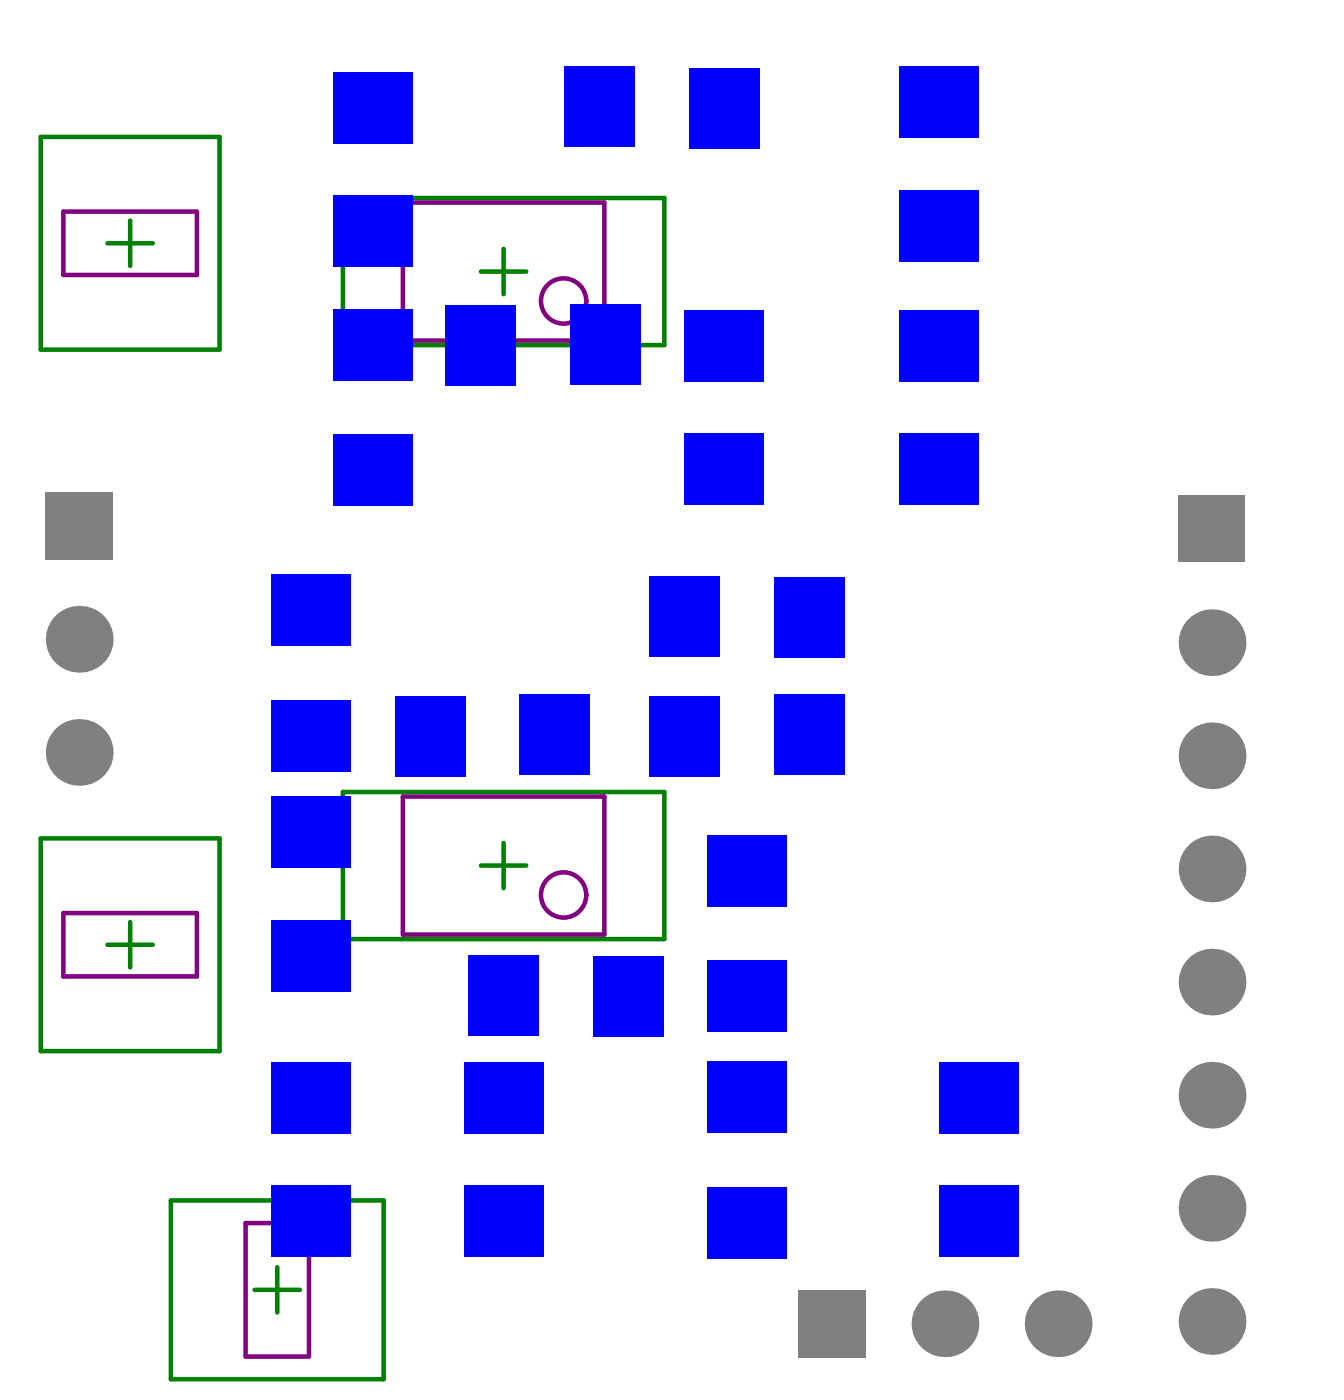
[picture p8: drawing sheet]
<svg xmlns="http://www.w3.org/2000/svg" width="50mm" height="52mm" viewBox="0 0 50 52" stroke-linecap="round" stroke-linejoin="round" font-family="sans-serif">
<g fill="none" stroke="#008000" stroke-width=".17">
<path d="M1.5 5.1h6.7v7.9h-6.7zM4 9.1h1.7M4.9 8.2v1.7M12.8 7.4h12v5.5h-12zM17.9 10.1h1.7M18.8 9.3v1.7M1.5 31.3h6.7v7.9h-6.7zM4 35.2h1.7M4.9 34.4v1.7M12.8 29.5h12v5.5h-12zM17.9 32.3h1.7M18.8 31.4v1.7"/>
<path d="M6.4 44.8h7.9v6.6h-7.9zM9.5 48.1h1.7M10.3 47.3v1.6"/>
</g>
<g fill="none" stroke="#800080" stroke-width=".17">
<path d="M2.4 7.9h4.9v2.4h-4.9zM15 7.6h7.5v5.1h-7.5zM2.4 34.1h4.9v2.3h-4.9zM15 29.7h7.5v5.2h-7.5zM9.2 45.6h2.3v5h-2.3z"/>
<circle cx="21" cy="11.2" r=".84"/>
<circle cx="21" cy="33.4" r=".84"/>
</g>
<g fill="#808080">
<path d="M1.7 18.4h2.5v2.5h-2.5z" fill-rule="evenodd"/>
<path d="M43.9 18.5h2.5v2.5h-2.5z" fill-rule="evenodd"/>
<path d="M29.7 48.1h2.6v2.5h-2.6z" fill-rule="evenodd"/>
</g>
<g fill="#808080">
<circle cx="45.2" cy="36.6" r="1.24"/>
<circle cx="3" cy="23.8" r="1.24"/>
<circle cx="3" cy="28.1" r="1.24"/>
<circle cx="35.2" cy="49.4" r="1.24"/>
<circle cx="39.4" cy="49.4" r="1.24"/>
<circle cx="45.2" cy="49.3" r="1.24"/>
<circle cx="45.2" cy="40.8" r="1.24"/>
<circle cx="45.2" cy="45.1" r="1.24"/>
<circle cx="45.2" cy="24" r="1.24"/>
<circle cx="45.2" cy="28.2" r="1.24"/>
<circle cx="45.2" cy="32.4" r="1.24"/>
</g>
<g fill="#00f">
<path d="M16.6 11.4h2.6v3h-2.6z" fill-rule="evenodd"/>
<path d="M12.4 11.5h3v2.7h-3z" fill-rule="evenodd"/>
<path d="M28.9 21.5h2.6v3h-2.6z" fill-rule="evenodd"/>
<path d="M24.2 21.5h2.6v3h-2.6z" fill-rule="evenodd"/>
<path d="M25.5 11.6h3v2.6h-3z" fill-rule="evenodd"/>
<path d="M33.5 11.6h3v2.6h-3z" fill-rule="evenodd"/>
<path d="M17.5 35.6h2.6v3h-2.6z" fill-rule="evenodd"/>
<path d="M17.3 39.6h2.9v2.7h-2.9z" fill-rule="evenodd"/>
<path d="M14.7 26h2.6v2.9h-2.6z" fill-rule="evenodd"/>
<path d="M19.4 25.9h2.6v3h-2.6z" fill-rule="evenodd"/>
<path d="M12.4 7.3h3v2.7h-3z" fill-rule="evenodd"/>
<path d="M12.4 16.2h3v2.7h-3z" fill-rule="evenodd"/>
<path d="M12.4 2.7h3v2.7h-3z" fill-rule="evenodd"/>
<path d="M26.4 39.6h2.9v2.6h-2.9z" fill-rule="evenodd"/>
<path d="M26.4 35.8h2.9v2.7h-2.9z" fill-rule="evenodd"/>
<path d="M24.2 26h2.6v2.9h-2.6z" fill-rule="evenodd"/>
<path d="M28.9 25.9h2.6v3h-2.6z" fill-rule="evenodd"/>
<path d="M25.5 16.2h3v2.6h-3z" fill-rule="evenodd"/>
<path d="M33.5 16.2h3v2.6h-3z" fill-rule="evenodd"/>
<path d="M33.5 7.1h3v2.6h-3z" fill-rule="evenodd"/>
<path d="M25.7 2.5h2.6v3h-2.6z" fill-rule="evenodd"/>
<path d="M33.5 2.5h3v2.6h-3z" fill-rule="evenodd"/>
<path d="M17.3 44.2h2.9v2.7h-2.9z" fill-rule="evenodd"/>
<path d="M26.4 44.3h2.9v2.6h-2.9z" fill-rule="evenodd"/>
<path d="M26.4 31.1h2.9v2.7h-2.9z" fill-rule="evenodd"/>
<path d="M21.3 11.4h2.6v2.9h-2.6z" fill-rule="evenodd"/>
<path d="M10.1 39.6h3v2.7h-3z" fill-rule="evenodd"/>
<path d="M22.1 35.7h2.6v3h-2.6z" fill-rule="evenodd"/>
<path d="M35 39.6h3v2.7h-3z" fill-rule="evenodd"/>
<path d="M10.1 34.3h3v2.7h-3z" fill-rule="evenodd"/>
<path d="M10.1 21.4h3v2.7h-3z" fill-rule="evenodd"/>
<path d="M10.1 26.1h3v2.7h-3z" fill-rule="evenodd"/>
<path d="M10.1 29.7h3v2.7h-3z" fill-rule="evenodd"/>
<path d="M21 2.5h2.7v3h-2.7z" fill-rule="evenodd"/>
<path d="M10.1 44.2h3v2.7h-3z" fill-rule="evenodd"/>
<path d="M35 44.2h3v2.7h-3z" fill-rule="evenodd"/>
</g>
</svg>
